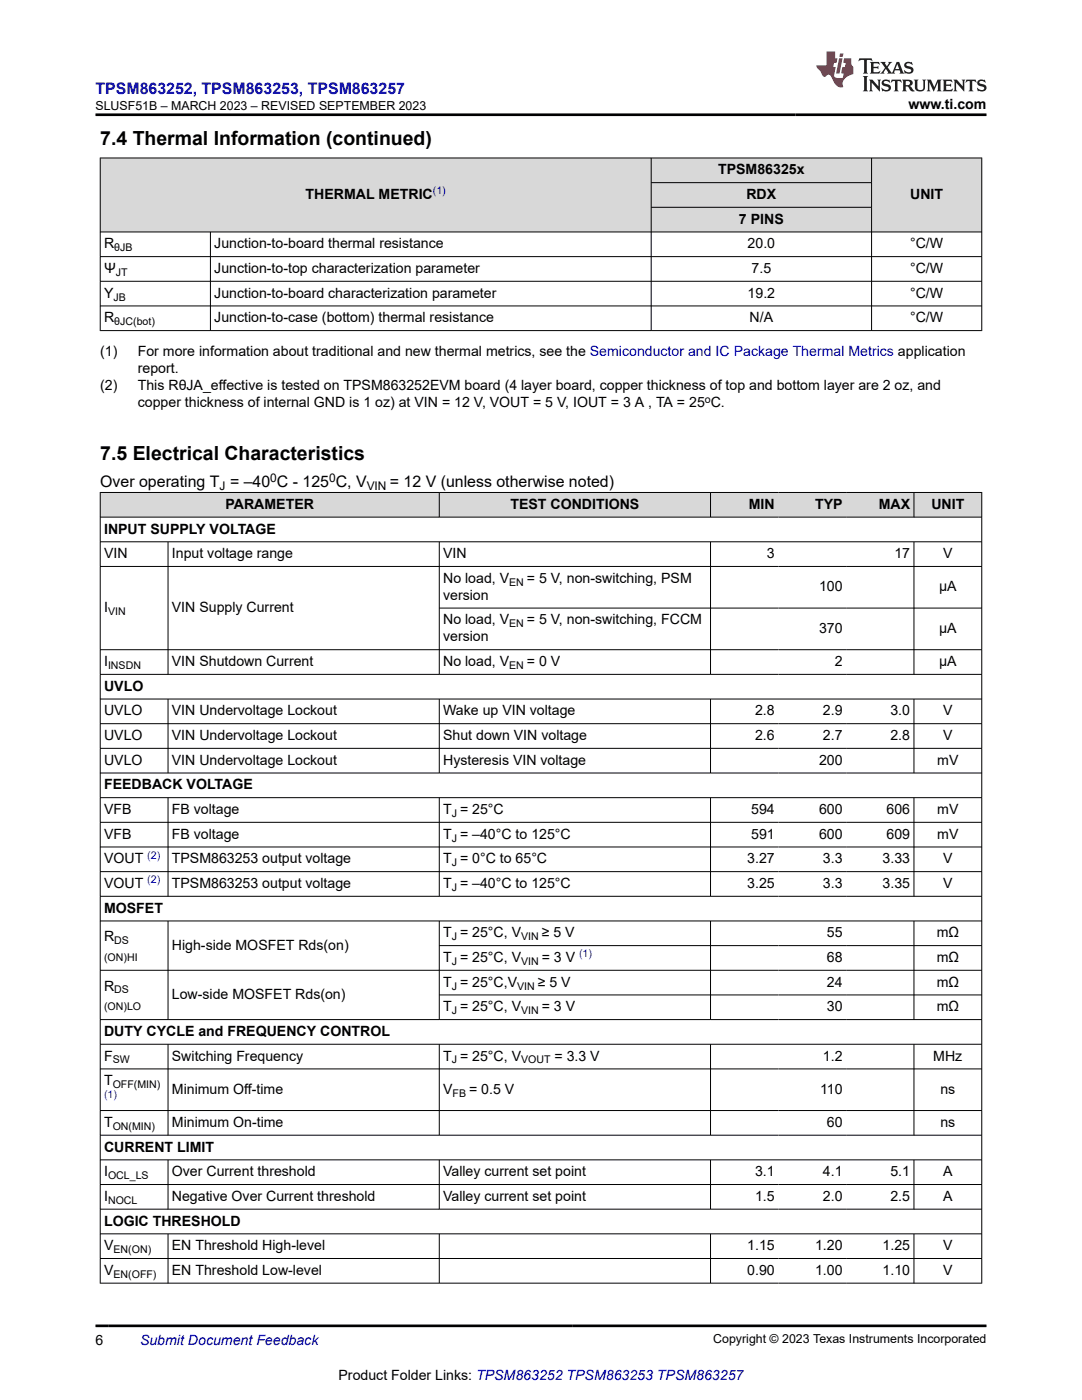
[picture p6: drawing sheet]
<svg xmlns="http://www.w3.org/2000/svg" width="216mm" height="279mm" viewBox="0 0 216 279" stroke-linecap="round" stroke-linejoin="round" font-family="sans-serif">
<defs><g id="words">
<g font-size="3.9">
<text x="20" y="28.8">7.4 Thermal Information (continued)</text>
<text x="20" y="91.8">7.5 Electrical Characteristics</text>
</g>
<text font-size="3.2" fill="#00f" x="19" y="18.7">TPSM863252, TPSM863253, TPSM863257</text>
<g font-size="3.2">
<text x="20" y="97.2">Over operating T = –40 C - 125 C, V</text>
<text x="77.8" y="97.2">= 12 V (unless otherwise noted)</text>
</g>
<g font-size="2.8">
<text x="181.3" y="21.8">www.ti.com</text>
<text x="143.3" y="34.8">TPSM86325x</text>
<text x="61" y="39.7">THERMAL METRIC</text>
<text x="148.9" y="39.7">RDX</text>
<text x="181.6" y="39.7">UNIT</text>
<text x="147.5" y="44.6">7 PINS</text>
<text x="20.8" y="49.6">R</text>
<text x="42.8" y="49.6">Junction-to-board thermal resistance</text>
<text x="149.2" y="49.6">20.0</text>
<text x="181.6" y="49.6">°C/W</text>
<text x="20.8" y="54.5">Ψ</text>
<text x="20.8" y="59.4">Y</text>
<text x="42.8" y="54.5">Junction-to-top characterization parameter</text>
<text x="42.8" y="59.4">Junction-to-board characterization parameter</text>
<text x="149.2" y="59.4">19.2</text>
<text x="150" y="54.5">7.5</text>
<text x="181.6" y="54.5">°C/W</text>
<text x="181.6" y="59.4">°C/W</text>
<text x="20.8" y="64.3">R</text>
<text x="42.8" y="64.3">Junction-to-case (bottom) thermal resistance</text>
<text x="149.6" y="64.3">N/A</text>
<text x="181.6" y="64.3">°C/W</text>
<text x="20" y="71.1">(1)</text>
<text x="27.5" y="71.1">For more information about traditional and new thermal metrics, see the Semiconductor and IC Package Thermal Metrics application</text>
<text x="20" y="77.9">(2)</text>
<text x="27.5" y="74.5">report.</text>
<text x="27.5" y="77.9">This RθJA_effective is tested on TPSM863252EVM board (4 layer board, copper thickness of top and bottom layer are 2 oz, and</text>
<text x="27.5" y="81.3">copper thickness of internal GND is 1 oz) at VIN = 12 V, VOUT = 5 V, IOUT = 3 A , TA = 25 C.</text>
<text x="45" y="101.6">PARAMETER</text>
<text x="101.9" y="101.6">TEST CONDITIONS</text>
<text x="149.4" y="101.6">MIN</text>
<text x="162.6" y="101.6">TYP</text>
<text x="175.3" y="101.6">MAX</text>
<text x="185.8" y="101.6">UNIT</text>
<text x="20.8" y="106.5">INPUT SUPPLY VOLTAGE</text>
<text x="20.8" y="111.4">VIN</text>
<text x="34.3" y="111.4">Input voltage range</text>
<text x="88.4" y="111.4">VIN</text>
<text x="153" y="111.4">3</text>
<text x="178.5" y="111.4">17</text>
<text x="188.2" y="111.4">V</text>
<text x="88.4" y="116.3">No load, V</text>
<text x="88.4" y="119.7">version</text>
<text x="105.1" y="116.3">= 5 V, non-switching, PSM</text>
<text x="163.4" y="118">100</text>
<text x="187.4" y="118">µA</text>
<text x="20.8" y="122.2">I</text>
<text x="34.3" y="122.2">VIN Supply Current</text>
<text x="88.4" y="124.6">No load, V</text>
<text x="105.1" y="124.6">= 5 V, non-switching, FCCM</text>
<text x="88.4" y="128">version</text>
<text x="163.4" y="126.3">370</text>
<text x="187.4" y="126.3">µA</text>
<text x="20.8" y="132.9">I</text>
<text x="20.8" y="137.9">UVLO</text>
<text x="34.3" y="132.9">VIN Shutdown Current</text>
<text x="88.4" y="132.9">No load, V</text>
<text x="105.1" y="132.9">= 0 V</text>
<text x="166.6" y="132.9">2</text>
<text x="187.4" y="132.9">µA</text>
<text x="20.8" y="142.8">UVLO</text>
<text x="34.3" y="142.8">VIN Undervoltage Lockout</text>
<text x="88.4" y="142.8">Wake up VIN voltage</text>
<text x="150.7" y="142.8">2.8</text>
<text x="164.2" y="142.8">2.9</text>
<text x="177.7" y="142.8">3.0</text>
<text x="188.2" y="142.8">V</text>
<text x="20.8" y="147.7">UVLO</text>
<text x="34.3" y="147.7">VIN Undervoltage Lockout</text>
<text x="88.4" y="147.7">Shut down VIN voltage</text>
<text x="150.7" y="147.7">2.6</text>
<text x="164.2" y="147.7">2.7</text>
<text x="177.7" y="147.7">2.8</text>
<text x="188.2" y="147.7">V</text>
<text x="20.8" y="152.6">UVLO</text>
<text x="34.3" y="152.6">VIN Undervoltage Lockout</text>
<text x="88.4" y="152.6">Hysteresis VIN voltage</text>
<text x="163.4" y="152.6">200</text>
<text x="187" y="152.6">mV</text>
<text x="20.8" y="157.5">FEEDBACK VOLTAGE</text>
<text x="20.8" y="162.5">VFB</text>
<text x="20.8" y="167.4">VFB</text>
<text x="34.3" y="162.5">FB voltage</text>
<text x="34.3" y="167.4">FB voltage</text>
<text x="88.4" y="162.5">T = 25°C</text>
<text x="88.4" y="167.4">T = –40°C to 125°C</text>
<text x="149.9" y="162.5">594</text>
<text x="149.9" y="167.4">591</text>
<text x="163.4" y="162.5">600</text>
<text x="163.4" y="167.4">600</text>
<text x="176.9" y="162.5">606</text>
<text x="176.9" y="167.4">609</text>
<text x="187" y="162.5">mV</text>
<text x="187" y="167.4">mV</text>
<text x="20.8" y="172.3">VOUT</text>
<text x="34.3" y="172.3">TPSM863253 output voltage</text>
<text x="88.4" y="172.3">T = 0°C to 65°C</text>
<text x="149.1" y="172.3">3.27</text>
<text x="164.2" y="172.3">3.3</text>
<text x="176.1" y="172.3">3.33</text>
<text x="188.2" y="172.3">V</text>
<text x="20.8" y="177.2">VOUT</text>
<text x="34.3" y="177.2">TPSM863253 output voltage</text>
<text x="88.4" y="177.2">T = –40°C to 125°C</text>
<text x="149.1" y="177.2">3.25</text>
<text x="164.2" y="177.2">3.3</text>
<text x="176.1" y="177.2">3.35</text>
<text x="188.2" y="177.2">V</text>
<text x="20.8" y="182.1">MOSFET</text>
<text x="20.8" y="187.8">R</text>
<text x="34.3" y="189.5">High-side MOSFET Rds(on)</text>
<text x="88.4" y="187.1">T = 25°C, V</text>
<text x="88.4" y="192">T = 25°C, V</text>
<text x="108.1" y="187.1">≥ 5 V</text>
<text x="108.1" y="192">= 3 V</text>
<text x="165" y="187.1">55</text>
<text x="165" y="192">68</text>
<text x="186.9" y="187.1">mΩ</text>
<text x="186.9" y="192">mΩ</text>
<text x="20.8" y="197.7">R</text>
<text x="88.4" y="196.9">T = 25°C,V</text>
<text x="107.3" y="196.9">≥ 5 V</text>
<text x="165" y="196.9">24</text>
<text x="186.9" y="196.9">mΩ</text>
<text x="34.3" y="199.4">Low-side MOSFET Rds(on)</text>
<text x="88.4" y="201.8">T = 25°C, V</text>
<text x="108.1" y="201.8">= 3 V</text>
<text x="165" y="201.8">30</text>
<text x="186.9" y="201.8">mΩ</text>
<text x="20.8" y="206.8">DUTY CYCLE and FREQUENCY CONTROL</text>
<text x="20.8" y="211.7">F</text>
<text x="34.3" y="211.7">Switching Frequency</text>
<text x="88.4" y="211.7">T = 25°C, V</text>
<text x="110.6" y="211.7">= 3.3 V</text>
<text x="164.2" y="211.7">1.2</text>
<text x="186.2" y="211.7">MHz</text>
<text x="20.8" y="216.6">T</text>
<text x="34.3" y="218.3">Minimum Off-time</text>
<text x="88.4" y="218.3">V</text>
<text x="93.6" y="218.3">= 0.5 V</text>
<text x="163.6" y="218.3">110</text>
<text x="187.6" y="218.3">ns</text>
<text x="20.8" y="224.9">T</text>
<text x="34.3" y="224.9">Minimum On-time</text>
<text x="165" y="224.9">60</text>
<text x="187.6" y="224.9">ns</text>
<text x="20.8" y="229.8">CURRENT LIMIT</text>
<text x="20.8" y="234.7">I</text>
<text x="20.8" y="239.7">I</text>
<text x="34.3" y="234.7">Over Current threshold</text>
<text x="34.3" y="239.7">Negative Over Current threshold</text>
<text x="88.4" y="234.7">Valley current set point</text>
<text x="88.4" y="239.7">Valley current set point</text>
<text x="150.7" y="234.7">3.1</text>
<text x="150.7" y="239.7">1.5</text>
<text x="164.2" y="234.7">4.1</text>
<text x="164.2" y="239.7">2.0</text>
<text x="177.7" y="234.7">5.1</text>
<text x="177.7" y="239.7">2.5</text>
<text x="188.2" y="234.7">A</text>
<text x="188.2" y="239.7">A</text>
<text x="20.8" y="244.6">LOGIC THRESHOLD</text>
<text x="20.8" y="249.5">V</text>
<text x="34.3" y="249.5">EN Threshold High-level</text>
<text x="149.1" y="249.5">1.15</text>
<text x="162.6" y="249.5">1.20</text>
<text x="176.1" y="249.5">1.25</text>
<text x="188.2" y="249.5">V</text>
<text x="20.8" y="254.4">V</text>
<text x="34.3" y="254.4">EN Threshold Low-level</text>
<text x="149.1" y="254.4">0.90</text>
<text x="162.6" y="254.4">1.00</text>
<text x="176.1" y="254.4">1.10</text>
<text x="188.2" y="254.4">V</text>
<text x="19" y="268.4">6</text>
<text x="67.6" y="275.3">Product Folder Links: TPSM863252 TPSM863253 TPSM863257</text>
</g>
<text font-size="2.8" fill="#00f" x="27.9" y="268.4">Submit Document Feedback</text>
<g font-size="2.5">
<text x="19" y="21.9">SLUSF51B – MARCH 2023 – REVISED SEPTEMBER 2023</text>
<text x="142.3" y="268.1">Copyright © 2023 Texas Instruments Incorporated</text>
</g>
<g font-size="2.4">
<text x="43.8" y="97.9">J</text>
<text x="53.9" y="96.2">0</text>
<text x="65.7" y="96.2">0</text>
<text x="73.2" y="97.9">VIN</text>
</g>
<g font-size="2.1" fill="#00f">
<text x="86.4" y="38.8">(1)</text>
<text x="29.4" y="171.4">(2)</text>
<text x="29.4" y="176.3">(2)</text>
<text x="115.5" y="191.1">(1)</text>
<text x="20.8" y="219">(1)</text>
</g>
<g font-size="2.1">
<text x="22.8" y="50.1">θJB</text>
<text x="22.6" y="60">JB</text>
<text x="23.1" y="55.1">JT</text>
<text x="22.8" y="64.9">θJC(bot)</text>
<text x="140.6" y="80.3">o</text>
<text x="101.6" y="116.9">EN</text>
<text x="21.6" y="122.7">VIN</text>
<text x="101.6" y="125.2">EN</text>
<text x="21.6" y="133.5">INSDN</text>
<text x="101.6" y="133.5">EN</text>
<text x="90.1" y="163">J</text>
<text x="90.1" y="168">J</text>
<text x="90.1" y="172.9">J</text>
<text x="90.1" y="177.8">J</text>
<text x="20.8" y="191.8">(ON)HI</text>
<text x="22.8" y="188.4">DS</text>
<text x="90.1" y="187.6">J</text>
<text x="104" y="187.6">VIN</text>
<text x="90.1" y="192.6">J</text>
<text x="90.1" y="197.5">J</text>
<text x="103.2" y="197.5">VIN</text>
<text x="104" y="192.6">VIN</text>
<text x="20.8" y="201.6">(ON)LO</text>
<text x="22.8" y="198.2">DS</text>
<text x="90.1" y="202.4">J</text>
<text x="104" y="202.4">VIN</text>
<text x="22.5" y="212.2">SW</text>
<text x="90.1" y="212.2">J</text>
<text x="104" y="212.2">VOUT</text>
<text x="22.5" y="217.2">OFF(MIN)</text>
<text x="90.3" y="218.9">FB</text>
<text x="22.5" y="225.5">ON(MIN)</text>
<text x="21.6" y="235.3">OCL_LS</text>
<text x="21.6" y="240.2">NOCL</text>
<text x="22.6" y="250.1">EN(ON)</text>
<text x="22.6" y="255">EN(OFF)</text>
</g>
</g></defs>
<g fill="#d8d8d8">
<path d="M20 31.5h175.9v5h-175.9z" fill-rule="evenodd"/>
<path d="M20.1 31.6h109.8v14.6h-109.8z" fill-rule="evenodd"/>
<path d="M130 31.6h43.9v4.8h-43.9z" fill-rule="evenodd"/>
<path d="M174 31.6h21.8v14.6h-21.8z" fill-rule="evenodd"/>
<path d="M130 36.5h43.9v4.8h-43.9z" fill-rule="evenodd"/>
<path d="M130 41.4h43.9v4.8h-43.9z" fill-rule="evenodd"/>
</g>
<g fill="none" stroke="#000" stroke-width=".2">
<path d="M19.9 31.5h176.1M20 31.5v34.5M129.9 31.5v34.5M129.9 36.5h44.1M173.9 31.5v34.5M195.9 31.5v34.5M19.9 46.3h176.1M19.9 51.2h176.1M19.9 56.1h176.1M42 46.3v19.7M129.9 41.4h44.1M19.9 61.1h176.1"/>
<path d="M19.9 66h176.1"/>
</g>
<g fill="#d8d8d8">
<path d="M20 98.3h175.9v4.9h-175.9z" fill-rule="evenodd"/>
<path d="M20.1 98.3h67.5v4.8h-67.5z" fill-rule="evenodd"/>
<path d="M87.7 98.3h54v4.8h-54z" fill-rule="evenodd"/>
<path d="M141.8 98.3h13.5v4.8h-13.5z" fill-rule="evenodd"/>
<path d="M155.3 98.3h13.5v4.8h-13.5z" fill-rule="evenodd"/>
<path d="M168.8 98.3h13.5v4.8h-13.5z" fill-rule="evenodd"/>
<path d="M182.4 98.3h13.4v4.8h-13.4z" fill-rule="evenodd"/>
</g>
<g fill="none" stroke="#000" stroke-width=".2">
<path d="M19.9 98.3h176.1M20 98.2v157.9M87.7 98.2v5.1M141.8 98.2v5.1M182.4 98.2v5.1M195.9 98.2v157.9M19.9 103.2h176.1M19.9 108.1h176.1M19.9 113h176.1M33.5 108.1v26.5M87.7 108.1v26.5M141.8 108.1v26.5"/>
<path d="M182.4 108.1v26.5M19.9 129.7h176.1M19.9 134.6h176.1M19.9 139.5h176.1M33.5 139.5v14.8M87.7 139.5v14.8M87.7 121.4h108.3M141.8 139.5v14.8M182.4 139.5v14.8M19.9 144.4h176.1M19.9 149.3h176.1M19.9 154.3h176.1"/>
<path d="M19.9 159.2h176.1M33.5 159.2v19.7M87.7 159.2v19.7M141.8 159.2v19.7M182.4 159.2v19.7M19.9 164.1h176.1M19.9 169h176.1M19.9 174h176.1M19.9 178.9h176.1M19.9 183.8h176.1M33.5 183.8v19.7M87.7 183.8v19.7"/>
<path d="M87.7 188.7h108.3M87.7 198.6h108.3M141.8 183.8v19.7M182.4 183.8v19.7M196 193.6h-176.1M19.9 208.4h176.1M19.9 213.3h176.1M33.5 208.4v18.2M87.7 208.4v18.2M141.8 208.4v18.2M182.4 208.4v18.2M196 203.5h-176.1"/>
<path d="M19.9 221.6h176.1M19.9 226.6h176.1M19.9 231.5h176.1M19.9 236.4h176.1M33.5 231.5v9.9M87.7 231.5v9.9M141.8 231.5v9.9M182.4 231.5v9.9M19.9 241.3h176.1M19.9 246.2h176.1M19.9 251.2h176.1M19.9 256.1h176.1"/>
<path d="M33.5 246.2v9.9M87.7 246.2v9.9M141.8 246.2v9.9M182.4 246.2v9.9"/>
</g>
<path d="M171.5 11.6l-.2 .6 .5-.2h.6v.1v2.2l-.2 .4h1l-.2-.4v-2.2v-.1h.5l.5 .2-.1-.6zM173.6 12.4l.2 .3v1.6l-.2 .4h1.9l.1-.6a1.08 1.08 0 0 1-1.3 .2v-.7h.6l.4 .2v-.7l-.4 .2h-.6v-.5l.2-.2a1 1 0 0 1 1 .3l-.1-.5zM175.7 12.4l.9 1.1-1 1.2h.9l-.2-.2 .5-.8 .4 .8-.2 .2h1.6l-.2-.2 .2-.5h.9l.1 .5-.1 .2h.9l-.2-.4-.8-1.9h-.5l-.9 2.1-.9-1.1 .9-1h-.8l.2 .2-.4 .6-.4-.6 .2-.2zM179 12.8l.4 1h-.7zM180.7 12.5a.65 .65 0 0 0-.2 .7 .65 .65 0 0 0 .6 .5l.6 .1 .1 .3a.79 .79 0 0 1-.7 .4 .79 .79 0 0 1-.7-.5l.1 .7 .2-.1a.93 .93 0 0 0 1.1 0 .93 .93 0 0 0 .4-.9 1.46 1.46 0 0 0-1.2-.6l-.1-.3a1.09 1.09 0 0 1 1.2 .2l-.2-.6-.1 .1-.5-.2zM172.2 15.2l.2 .4v2.2l-.2 .4h1l-.2-.4v-2.2l.2-.4zM173.4 15.9l.2 .4v1.5l-.2 .4h.8l-.3-.4 .1-1.3 1.6 1.8v-2l.2-.4h-.7l.1 .2 .1 1.1-1.2-1.3zM176.2 16a.65 .65 0 0 0-.2 .8 .65 .65 0 0 0 .6 .4l.6 .2 .1 .2a.79 .79 0 0 1-.7 .4 .79 .79 0 0 1-.7-.5l.1 .7 .2-.1a.93 .93 0 0 0 1.1 .1 .93 .93 0 0 0 .4-1 1.46 1.46 0 0 0-1.2-.5l-.1-.4a1.09 1.09 0 0 1 1.2 .2l-.1-.6-.2 .1-.5-.1zM177.9 15.9l-.1 .6a.63 .63 0 0 1 .8-.3v1.6l-.3 .4h1l-.2-.4v-1.6a.66 .66 0 0 1 .8 .3l-.1-.6zM180 15.9l.2 .4v1.5l-.2 .4h1l-.2-.2-.1-.7h.5l.1 .2a.79 .79 0 0 0 1.2 .6l-1-.9a.61 .61 0 0 0 .6-.6 .61 .61 0 0 0-.5-.7zM180.8 16.2h.1a.47 .47 0 0 1 .5 .1 .47 .47 0 0 1 .1 .5l-.1 .1-.7 .1zM182.3 15.9l.2 .2a2.27 2.27 0 0 0 .4 2 1.04 1.04 0 0 0 1.7-.7v-1.3l.2-.2h-.8l.2 .4v1.1a.6 .6 0 0 1-.6 .6 .6 .6 0 0 1-.6-.6v-1.1l.3-.4zM184.9 15.9l.2 .4v1.5l-.2 .4h.8l-.3-.4v-1.4l.9 1.9 .9-1.9v1.4l-.3 .4h1l-.2-.4v-1.5l.2-.4h-.8l-.7 1.5-.6-1.5zM188.1 15.9l.2 .4v1.5l-.2 .4h1.9l.1-.6a1.09 1.09 0 0 1-1.3 .2v-.7h.6l.4 .2v-.6l-.4 .2h-.6v-.6l.2-.1a1.01 1.01 0 0 1 1 .3l-.1-.6zM190.2 15.9l.3 .4v1.5l-.3 .4h.8l-.2-.4v-1.3l1.6 1.8v-2l.2-.4h-.7l.2 .2v1.1l-1.2-1.3zM192.8 15.9l-.1 .6a.63 .63 0 0 1 .8-.3v1.6l-.3 .4h1l-.2-.4v-1.6a.66 .66 0 0 1 .8 .3l-.1-.6zM195.2 16a.65 .65 0 0 0-.2 .8 .65 .65 0 0 0 .6 .4l.6 .2 .2 .2a.79 .79 0 0 1-.7 .4 .79 .79 0 0 1-.7-.5l.1 .7 .2-.1a.93 .93 0 0 0 1 .1 .93 .93 0 0 0 .5-1 1.46 1.46 0 0 0-1.3-.5v-.4a1.09 1.09 0 0 1 1.2 .2l-.2-.6-.2 .1-.5-.1z" fill="#231f20"/>
<path d="M164.9 10.3v2.7h-2l.1 .4 .8 1a.95 .95 0 0 0 1 .9 .59 .59 0 0 1 .5-.4 .59 .59 0 0 1 .5 .3l.4 .8a1.59 1.59 0 0 0 2.1 1.4 1.61 1.61 0 0 1 1-2.3l1-.3-.1-1.5a1.59 1.59 0 0 1-.3-1.7h-1.5l-.2 .9h.6l-.2 .9h-.5l-.2 .9v.3l.4 .1-.1 .9h-.7a.73 .73 0 0 1-1-.7l.3-1.5h-.5l.1-.9h.5l.2-.9h-.5v-1.3zM167.4 11.6l-.6 3.1h.7l.6-3.1zM167.6 10.7l-.1 .6h.7l.1-.6z" fill="#ed1c24"/>
<path d="M19 22.9h177.8M19 264.6h177.8" fill="none" stroke="#000" stroke-width=".53"/>
<use href="#words"/>
</svg>
